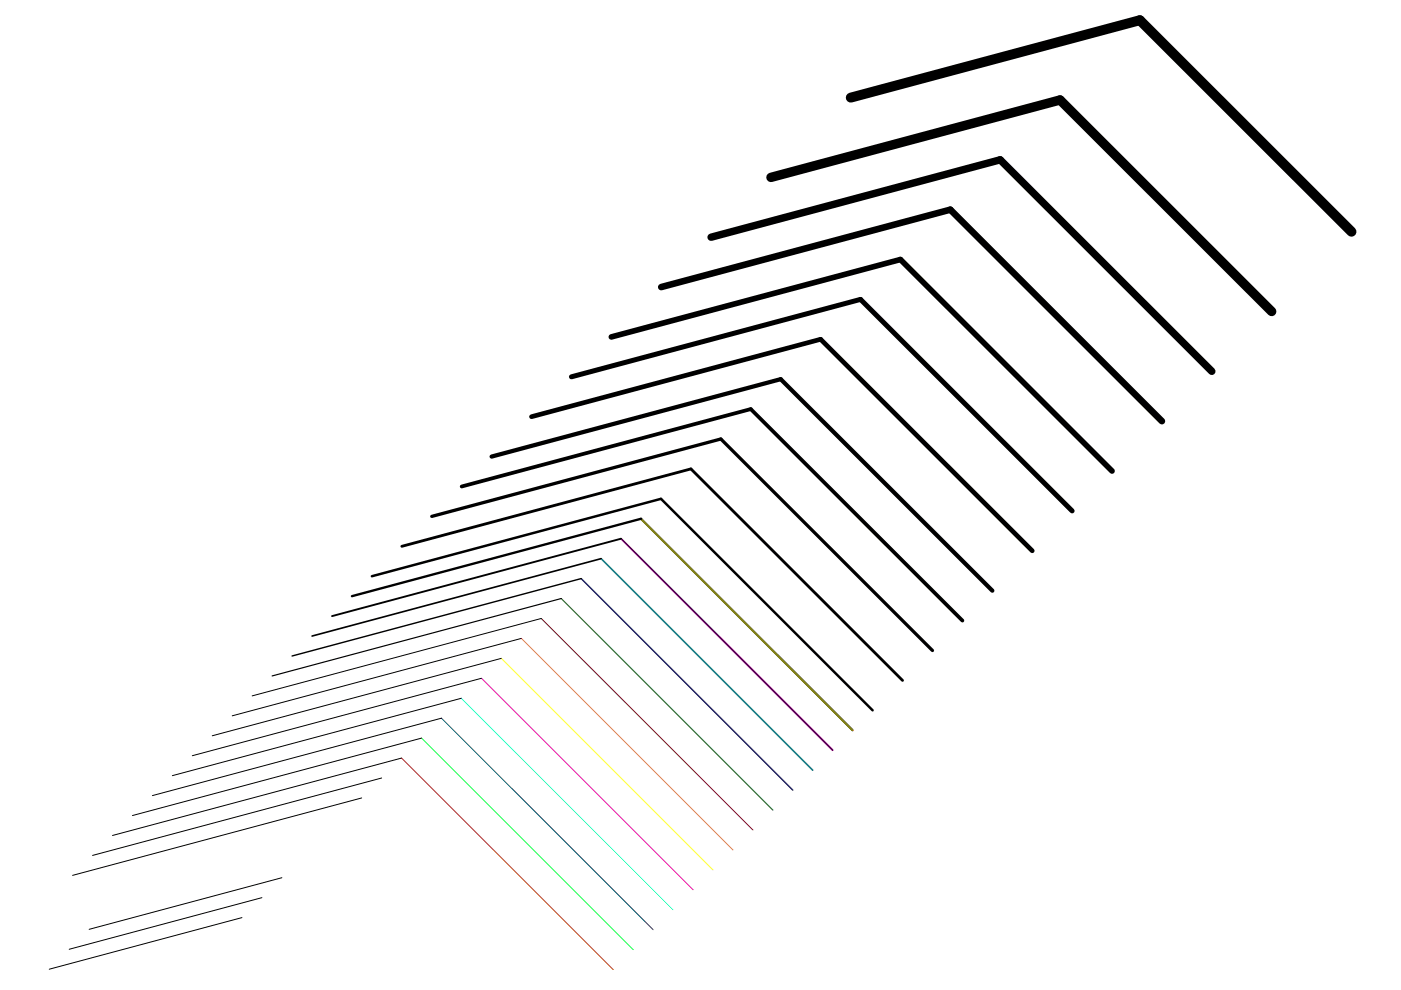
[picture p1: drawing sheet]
<svg xmlns="http://www.w3.org/2000/svg" width="297mm" height="210mm" viewBox="0 0 297 210" stroke-linecap="round" stroke-linejoin="round" font-family="sans-serif">
<path d="M85.1 160.7l44.9 44.9" fill="none" stroke="#f00" stroke-width=".21"/>
<path d="M89.4 156.5l44.8 44.8" fill="none" stroke="#0f0" stroke-width=".21"/>
<path d="M93.6 152.3l44.9 44.8" fill="none" stroke="#00f" stroke-width=".21"/>
<path d="M97.8 148l44.9 44.9" fill="none" stroke="#0ff" stroke-width=".21"/>
<path d="M102.1 143.8l44.8 44.9" fill="none" stroke="#f0f" stroke-width=".21"/>
<path d="M106.3 139.6l44.9 44.8" fill="none" stroke="#ff0" stroke-width=".21"/>
<path d="M110.5 135.4l44.9 44.8" fill="none" stroke="#ff7f00" stroke-width=".21"/>
<path d="M114.8 131.1l44.8 44.9" fill="none" stroke="#800000" stroke-width=".21"/>
<path d="M119 126.9l44.9 44.8" fill="none" stroke="#008000" stroke-width=".25"/>
<path d="M123.2 122.7l44.9 44.8" fill="none" stroke="#000080" stroke-width=".3"/>
<path d="M127.5 118.4l44.8 44.9" fill="none" stroke="#008080" stroke-width=".35"/>
<path d="M131.7 114.2l44.9 44.9" fill="none" stroke="#800080" stroke-width=".4"/>
<path d="M135.9 110l44.9 44.8" fill="none" stroke="#808000" stroke-width=".5"/>
<path d="M78.8 122.2l61.3-16.4 44.9 44.8" fill="none" stroke="#000" stroke-width=".53"/>
<path d="M85.2 115.8l61.3-16.4 44.9 44.9" fill="none" stroke="#000" stroke-width=".6"/>
<path d="M91.5 109.5l61.3-16.4 44.9 44.8" fill="none" stroke="#000" stroke-width=".7"/>
<path d="M97.9 103.1l61.3-16.4 44.8 44.9" fill="none" stroke="#000" stroke-width=".8"/>
<path d="M104.2 96.8l61.3-16.4 44.9 44.8" fill="none" stroke="#000" stroke-width=".9"/>
<path d="M112.7 88.4l61.3-16.5 44.9 44.9" fill="none" stroke="#000" stroke-width="1"/>
<path d="M121.2 79.9l61.2-16.4 44.9 44.8" fill="none" stroke="#000" stroke-width="1.1"/>
<path d="M129.6 71.4l61.3-16.4 44.9 44.9" fill="none" stroke="#000" stroke-width="1.2"/>
<path d="M140.2 60.9l61.3-16.4 44.9 44.8" fill="none" stroke="#000" stroke-width="1.4"/>
<path d="M150.8 50.3l61.3-16.4 44.8 44.8" fill="none" stroke="#000" stroke-width="1.6"/>
<path d="M163.5 37.6l61.3-16.4 44.8 44.8" fill="none" stroke="#000" stroke-width="2"/>
<path d="M180.4 20.7l61.3-16.4 44.8 44.8" fill="none" stroke="#000" stroke-width="2.1"/>
<g fill="none" stroke="#000" stroke-width=".21">
<path d="M106.3 139.6l-61.3 16.4M110.5 135.4l-61.3 16.4M114.8 131.1l-61.3 16.4M89.4 156.5l-61.3 16.4M93.6 152.3l-61.3 16.4M97.8 148l-61.3 16.5M102.1 143.8l-61.3 16.4M76.7 169.2l-61.3 16.4M80.9 165l-61.3 16.4M85.1 160.7l-61.2 16.4M51.3 194.6l-40.9 10.9M55.5 190.3l-40.8 11"/>
<path d="M59.8 186.1l-40.9 10.9"/>
</g>
<path d="M119 126.9l-61.3 16.4" fill="none" stroke="#000" stroke-width=".25"/>
<path d="M123.2 122.7l-61.3 16.4" fill="none" stroke="#000" stroke-width=".3"/>
<path d="M127.5 118.4l-61.3 16.5" fill="none" stroke="#000" stroke-width=".35"/>
<path d="M131.7 114.2l-61.3 16.4" fill="none" stroke="#000" stroke-width=".4"/>
<path d="M135.9 110l-61.3 16.4" fill="none" stroke="#000" stroke-width=".5"/>
</svg>
